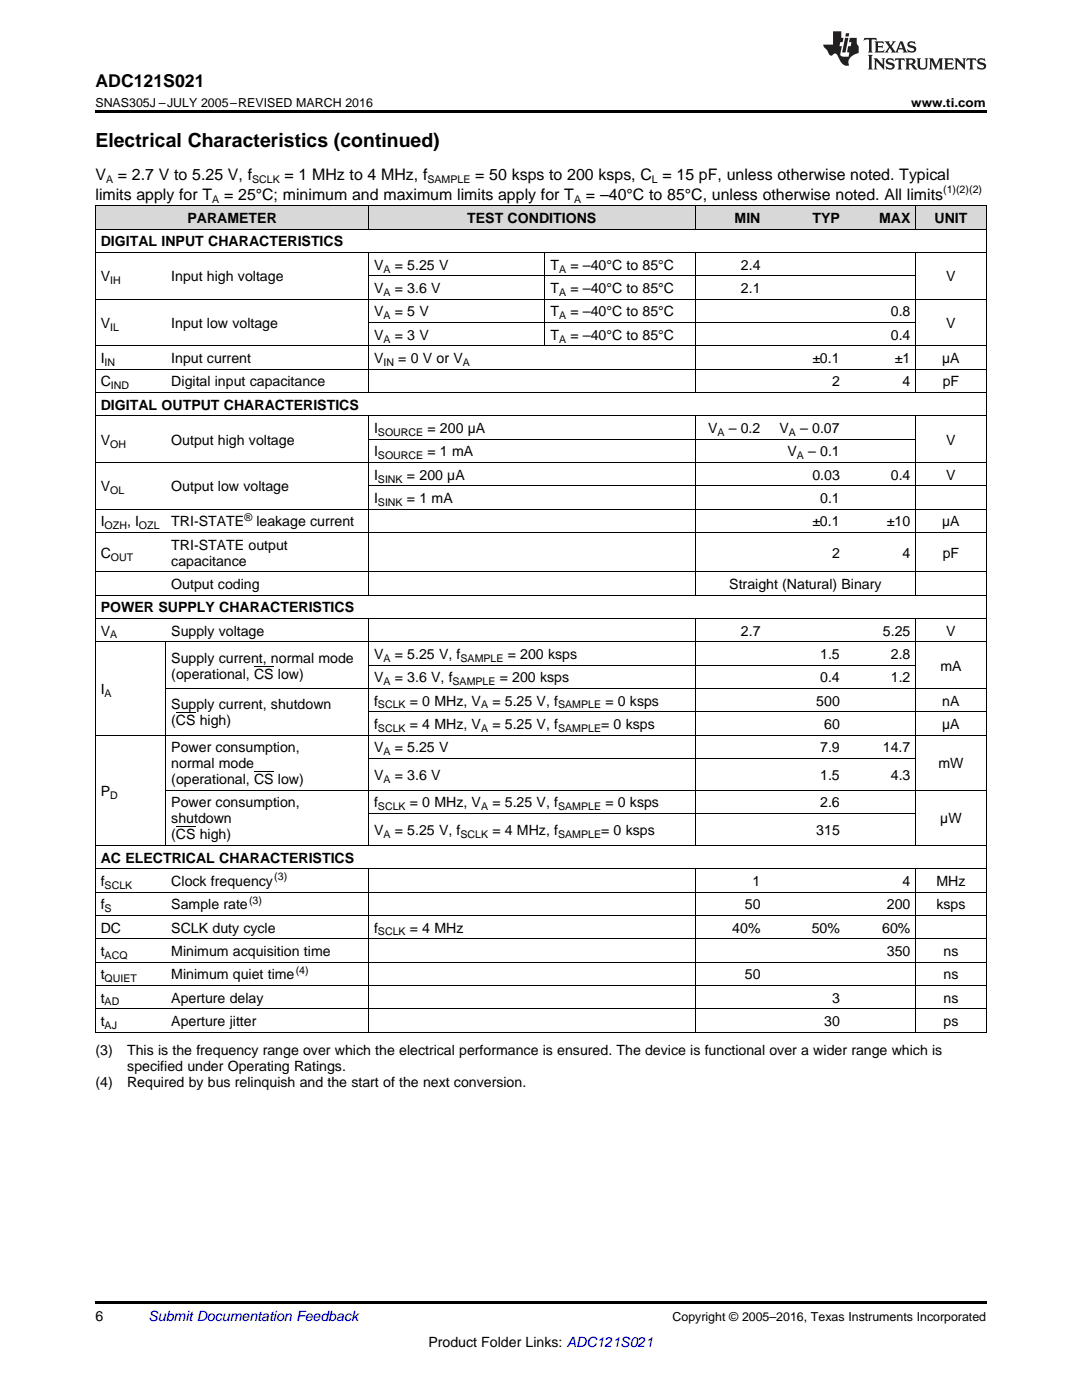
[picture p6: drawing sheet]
<svg xmlns="http://www.w3.org/2000/svg" width="216mm" height="279mm" viewBox="0 0 216 279" stroke-linecap="round" stroke-linejoin="round" font-family="sans-serif">
<defs><g id="words">
<text font-size="3.9" x="19" y="29.3">Electrical Characteristics (continued)</text>
<text font-size="3.5" x="19" y="17.3">ADC121S021</text>
<g font-size="3.2">
<text x="19" y="36">V</text>
<text x="23.5" y="36">= 2.7 V to 5.25 V, f</text>
<text x="56.8" y="36">= 1 MHz to 4 MHz, f</text>
<text x="94.8" y="36">= 50 ksps to 200 ksps, C = 15 pF, unless otherwise noted. Typical</text>
<text x="19" y="39.9">limits apply for T</text>
<text x="44.7" y="39.9">= 25°C; minimum and maximum limits apply for T</text>
<text x="116.9" y="39.9">= –40°C to 85°C, unless otherwise noted. All limits</text>
</g>
<g font-size="2.8">
<text x="37.4" y="44.5">PARAMETER</text>
<text x="93.2" y="44.5">TEST CONDITIONS</text>
<text x="146.6" y="44.5">MIN</text>
<text x="162.1" y="44.5">TYP</text>
<text x="175.4" y="44.5">MAX</text>
<text x="186.5" y="44.5">UNIT</text>
<text x="20.1" y="49.2">DIGITAL INPUT CHARACTERISTICS</text>
<text x="74.6" y="53.8">V</text>
<text x="78.8" y="53.8">= 5.25 V</text>
<text x="109.9" y="53.8">T</text>
<text x="113.8" y="53.8">= –40°C to 85°C</text>
<text x="147.8" y="53.8">2.4</text>
<text x="20.1" y="56.2">V</text>
<text x="34.2" y="56.2">Input high voltage</text>
<text x="74.6" y="58.5">V</text>
<text x="78.8" y="58.5">= 3.6 V</text>
<text x="109.9" y="58.5">T</text>
<text x="113.8" y="58.5">= –40°C to 85°C</text>
<text x="147.8" y="58.5">2.1</text>
<text x="188.8" y="56.2">V</text>
<text x="20.1" y="65.5">V</text>
<text x="34.2" y="65.5">Input low voltage</text>
<text x="74.6" y="63.1">V</text>
<text x="78.8" y="63.1">= 5 V</text>
<text x="109.9" y="63.1">T</text>
<text x="113.8" y="63.1">= –40°C to 85°C</text>
<text x="177.8" y="63.1">0.8</text>
<text x="188.8" y="65.5">V</text>
<text x="74.6" y="67.8">V</text>
<text x="78.8" y="67.8">= 3 V</text>
<text x="109.9" y="67.8">T</text>
<text x="113.8" y="67.8">= –40°C to 85°C</text>
<text x="177.8" y="67.8">0.4</text>
<text x="20.1" y="72.5">I</text>
<text x="20.1" y="77.1">C</text>
<text x="34.2" y="72.5">Input current</text>
<text x="34.2" y="77.1">Digital input capacitance</text>
<text x="74.6" y="72.5">V</text>
<text x="79.5" y="72.5">= 0 V or V</text>
<text x="162.1" y="72.5">±0.1</text>
<text x="166" y="77.1">2</text>
<text x="178.5" y="72.5">±1</text>
<text x="180.1" y="77.1">4</text>
<text x="188" y="72.5">µA</text>
<text x="188.1" y="77.1">pF</text>
<text x="20.1" y="81.8">DIGITAL OUTPUT CHARACTERISTICS</text>
<text x="20.1" y="88.8">V</text>
<text x="34.2" y="88.8">Output high voltage</text>
<text x="74.6" y="86.4">I</text>
<text x="85.3" y="86.4">= 200 µA</text>
<text x="141.3" y="86.4">V</text>
<text x="145.4" y="86.4">– 0.2</text>
<text x="155.5" y="86.4">V</text>
<text x="159.7" y="86.4">– 0.07</text>
<text x="188.8" y="88.8">V</text>
<text x="74.6" y="91.1">I</text>
<text x="74.6" y="95.7">I</text>
<text x="81.2" y="95.7">= 200 µA</text>
<text x="85.3" y="91.1">= 1 mA</text>
<text x="157.1" y="91.1">V</text>
<text x="161.3" y="91.1">– 0.1</text>
<text x="162.1" y="95.7">0.03</text>
<text x="177.8" y="95.7">0.4</text>
<text x="188.8" y="95.7">V</text>
<text x="20.1" y="98.1">V</text>
<text x="34.2" y="98.1">Output low voltage</text>
<text x="74.6" y="100.4">I</text>
<text x="81.2" y="100.4">= 1 mA</text>
<text x="163.7" y="100.4">0.1</text>
<text x="20.1" y="105.1">I</text>
<text x="25.3" y="105.1">, I</text>
<text x="34.2" y="105.1">TRI-STATE</text>
<text x="51.2" y="105.1">leakage current</text>
<text x="162.1" y="105.1">±0.1</text>
<text x="177" y="105.1">±10</text>
<text x="188" y="105.1">µA</text>
<text x="20.1" y="111.3">C</text>
<text x="34.2" y="109.7">TRI-STATE output</text>
<text x="34.2" y="112.9">capacitance</text>
<text x="166" y="111.3">2</text>
<text x="180.1" y="111.3">4</text>
<text x="188.1" y="111.3">pF</text>
<text x="34.2" y="117.5">Output coding</text>
<text x="145.5" y="117.5">Straight (Natural) Binary</text>
<text x="20.1" y="122.2">POWER SUPPLY CHARACTERISTICS</text>
<text x="20.1" y="126.9">V</text>
<text x="34.2" y="126.9">Supply voltage</text>
<text x="74.6" y="131.5">V</text>
<text x="78.8" y="131.5">= 5.25 V, f</text>
<text x="101.3" y="131.5">= 200 ksps</text>
<text x="147.8" y="126.9">2.7</text>
<text x="163.7" y="131.5">1.5</text>
<text x="176.2" y="126.9">5.25</text>
<text x="177.8" y="131.5">2.8</text>
<text x="188.8" y="126.9">V</text>
<text x="34.2" y="132.3">Supply current, normal mode</text>
<text x="34.2" y="135.4">(operational, CS low)</text>
<text x="74.6" y="136.2">V</text>
<text x="78.8" y="136.2">= 3.6 V, f</text>
<text x="99.7" y="136.2">= 200 ksps</text>
<text x="163.7" y="136.2">0.4</text>
<text x="177.8" y="136.2">1.2</text>
<text x="187.6" y="133.8">mA</text>
<text x="20.1" y="138.5">I</text>
<text x="34.2" y="141.6">Supply current, shutdown</text>
<text x="74.6" y="140.8">f</text>
<text x="81.8" y="140.8">= 0 MHz, V</text>
<text x="98.2" y="140.8">= 5.25 V, f</text>
<text x="120.8" y="140.8">= 0 ksps</text>
<text x="162.9" y="140.8">500</text>
<text x="188" y="140.8">nA</text>
<text x="34.2" y="144.7">(CS high)</text>
<text x="74.6" y="145.5">f</text>
<text x="81.8" y="145.5">= 4 MHz, V</text>
<text x="98.2" y="145.5">= 5.25 V, f</text>
<text x="119.9" y="145.5">= 0 ksps</text>
<text x="164.5" y="145.5">60</text>
<text x="188" y="145.5">µA</text>
<text x="34.2" y="150.1">Power consumption,</text>
<text x="34.2" y="153.3">normal mode</text>
<text x="74.6" y="150.1">V</text>
<text x="74.6" y="155.6">V</text>
<text x="78.8" y="150.1">= 5.25 V</text>
<text x="78.8" y="155.6">= 3.6 V</text>
<text x="163.7" y="150.1">7.9</text>
<text x="163.7" y="155.6">1.5</text>
<text x="176.2" y="150.1">14.7</text>
<text x="177.8" y="155.6">4.3</text>
<text x="187.3" y="153.3">mW</text>
<text x="20.1" y="158.8">P</text>
<text x="34.2" y="156.5">(operational, CS low)</text>
<text x="34.2" y="161.1">Power consumption,</text>
<text x="74.6" y="161.1">f</text>
<text x="81.8" y="161.1">= 0 MHz, V</text>
<text x="98.2" y="161.1">= 5.25 V, f</text>
<text x="120.8" y="161.1">= 0 ksps</text>
<text x="163.7" y="161.1">2.6</text>
<text x="34.2" y="164.3">shutdown</text>
<text x="34.2" y="167.5">(CS high)</text>
<text x="74.6" y="166.7">V</text>
<text x="78.8" y="166.7">= 5.25 V, f</text>
<text x="98.2" y="166.7">= 4 MHz, f</text>
<text x="119.9" y="166.7">= 0 ksps</text>
<text x="162.9" y="166.7">315</text>
<text x="187.6" y="164.3">µW</text>
<text x="20.1" y="172.2">AC ELECTRICAL CHARACTERISTICS</text>
<text x="20.1" y="176.8">f</text>
<text x="34.2" y="176.8">Clock frequency</text>
<text x="150.2" y="176.8">1</text>
<text x="180.1" y="176.8">4</text>
<text x="186.9" y="176.8">MHz</text>
<text x="20.1" y="181.5">f</text>
<text x="34.2" y="181.5">Sample rate</text>
<text x="148.6" y="181.5">50</text>
<text x="177" y="181.5">200</text>
<text x="186.9" y="181.5">ksps</text>
<text x="20.1" y="186.1">DC</text>
<text x="20.1" y="190.8">t</text>
<text x="34.2" y="186.1">SCLK duty cycle</text>
<text x="34.2" y="190.8">Minimum acquisition time</text>
<text x="74.6" y="186.1">f</text>
<text x="81.8" y="186.1">= 4 MHz</text>
<text x="146.1" y="186.1">40%</text>
<text x="162" y="186.1">50%</text>
<text x="176" y="186.1">60%</text>
<text x="177" y="190.8">350</text>
<text x="188.3" y="190.8">ns</text>
<text x="20.1" y="195.4">t</text>
<text x="34.2" y="195.4">Minimum quiet time</text>
<text x="148.6" y="195.4">50</text>
<text x="188.3" y="195.4">ns</text>
<text x="20.1" y="200.1">t</text>
<text x="34.2" y="200.1">Aperture delay</text>
<text x="166" y="200.1">3</text>
<text x="188.3" y="200.1">ns</text>
<text x="20.1" y="204.8">t</text>
<text x="34.2" y="204.8">Aperture jitter</text>
<text x="164.5" y="204.8">30</text>
<text x="188.3" y="204.8">ps</text>
<text x="19" y="210.6">(3)</text>
<text x="25.4" y="210.6">This is the frequency range over which the electrical performance is ensured. The device is functional over a wider range which is</text>
<text x="25.4" y="213.8">specified under Operating Ratings.</text>
<text x="19" y="217">(4)</text>
<text x="25.4" y="217">Required by bus relinquish and the start of the next conversion.</text>
<text x="19" y="263.6">6</text>
<text x="85.5" y="268.9">Product Folder Links: ADC121S021</text>
</g>
<text font-size="2.8" fill="#0000c8" x="29.6" y="263.6">Submit Documentation Feedback</text>
<g font-size="2.5">
<text x="19" y="21.4">SNAS305J –JULY 2005–REVISED MARCH 2016</text>
<text x="181.8" y="21.4">www.ti.com</text>
<text x="134.2" y="263.6">Copyright © 2005–2016, Texas Instruments Incorporated</text>
</g>
<g font-size="2.1">
<text x="21.2" y="36.6">A</text>
<text x="42.4" y="40.5">A</text>
<text x="50.3" y="36.6">SCLK</text>
<text x="85.3" y="36.6">SAMPLE</text>
<text x="114.5" y="40.5">A</text>
<text x="130.1" y="36.6">L</text>
<text x="188.2" y="38.6">(1)(2)(2)</text>
<text x="22" y="56.7">IH</text>
<text x="76.5" y="54.4">A</text>
<text x="76.5" y="59.1">A</text>
<text x="111.5" y="54.4">A</text>
<text x="111.5" y="59.1">A</text>
<text x="76.5" y="63.7">A</text>
<text x="111.5" y="63.7">A</text>
<text x="22" y="66">IL</text>
<text x="76.5" y="68.4">A</text>
<text x="111.5" y="68.4">A</text>
<text x="20.9" y="73">IN</text>
<text x="22.1" y="77.7">IND</text>
<text x="76.5" y="73">IN</text>
<text x="92.4" y="73">A</text>
<text x="22" y="89.3">OH</text>
<text x="75.4" y="87">SOURCE</text>
<text x="143.2" y="87">A</text>
<text x="157.4" y="87">A</text>
<text x="75.4" y="91.7">SOURCE</text>
<text x="159" y="91.7">A</text>
<text x="22" y="98.6">OL</text>
<text x="75.4" y="96.3">SINK</text>
<text x="75.4" y="101">SINK</text>
<text x="20.9" y="105.6">OZH</text>
<text x="27.7" y="105.6">OZL</text>
<text x="48.8" y="103.9">®</text>
<text x="22.1" y="111.9">OUT</text>
<text x="22" y="127.4">A</text>
<text x="76.5" y="132.1">A</text>
<text x="76.5" y="136.7">A</text>
<text x="90.3" y="136.7">SAMPLE</text>
<text x="91.9" y="132.1">SAMPLE</text>
<text x="20.9" y="139.1">A</text>
<text x="75.4" y="141.4">SCLK</text>
<text x="96" y="141.4">A</text>
<text x="111.4" y="141.4">SAMPLE</text>
<text x="75.4" y="146">SCLK</text>
<text x="96" y="146">A</text>
<text x="111.4" y="146">SAMPLE</text>
<text x="76.5" y="150.7">A</text>
<text x="22" y="159.4">D</text>
<text x="75.4" y="161.7">SCLK</text>
<text x="76.5" y="156.2">A</text>
<text x="96" y="161.7">A</text>
<text x="111.4" y="161.7">SAMPLE</text>
<text x="76.5" y="167.2">A</text>
<text x="91.9" y="167.2">SCLK</text>
<text x="111.4" y="167.2">SAMPLE</text>
<text x="20.9" y="177.4">SCLK</text>
<text x="54.7" y="175.7">(3)</text>
<text x="20.9" y="182">S</text>
<text x="49.7" y="180.3">(3)</text>
<text x="20.9" y="191.3">ACQ</text>
<text x="75.4" y="186.7">SCLK</text>
<text x="20.9" y="196">QUIET</text>
<text x="59" y="194.3">(4)</text>
<text x="20.9" y="200.7">AD</text>
<text x="20.9" y="205.3">AJ</text>
</g>
</g></defs>
<g fill="#d8d8d8">
<path d="M19 41.1h14.1v4.7h-14.1z"/>
<path d="M33.1 41.1h40.5v4.7h-40.5z"/>
<path d="M73.6 41.1h35.2v4.7h-35.2z"/>
<path d="M108.8 41.1h29.9v4.7h-29.9z"/>
<path d="M138.7 41.1h14.1v4.7h-14.1z"/>
<path d="M152.8 41.1h15.9v4.7h-15.9z"/>
<path d="M168.7 41.1h14v4.7h-14z"/>
<path d="M182.7 41.1h14.1v4.7h-14.1z"/>
</g>
<path d="M19 22h177.8v.5h-177.8zM19 259.7h177.8v.5h-177.8z" fill="#000"/>
<g fill="none" stroke="#000" stroke-width=".2">
<path d="M19 59.7h177.8M19 50.4h177.8M19 45.7h177.8M19 41.1h177.8M19.1 41.1v164.9M73.5 41.1v4.7M73.5 50.4v28M73.6 55.1h109.1M108.7 50.4v18.7M138.7 41.1v4.7M138.7 50.4v28M182.7 41.1v4.7"/>
<path d="M182.7 50.4v28M196.8 41.1v164.9M19 78.3h177.8M19 73.7h177.8M19 69h177.8M73.6 64.4h109.1M19 92.3h177.8M19 83h177.8M73.5 83v35.8M73.6 97h123.2M73.6 87.6h109.1M138.7 83v35.8"/>
<path d="M182.7 83v35.8M19 118.8h177.8M19 114.1h177.8M19 106.3h177.8M19 101.6h177.8M19 128.1h177.8M19 123.4h177.8M33.1 128.1v40.7M33.1 137.4h163.7M73.5 123.5v45.3M73.6 132.7h109.1M138.7 123.5v45.3"/>
<path d="M182.7 123.5v45.3M19 146.7h177.8M33.1 157.7h163.7M73.6 151.4h109.1M73.6 142h123.2M19 178h177.8M19 173.4h177.8M19 168.7h177.8M73.5 173.4v32.6M73.6 162.4h109.1M138.7 173.4v32.6M182.7 173.4v32.6"/>
<path d="M19 196.7h177.8M19 192h177.8M19 187.3h177.8M19 182.7h177.8M19 206h177.8M19 201.3h177.8"/>
</g>
<g fill="#231f20">
<path d="M172.5 7.6l-.1 .5 .4-.2h.6v.1v2.1l-.2 .4h.9l-.2-.4v-2.1l.1-.1h.5l.5 .2-.2-.5zM174.5 8.3l.2 .3v1.5l-.2 .4h1.8l.2-.6a1.04 1.04 0 0 1-1.3 .2v-.7h.6l.3 .2v-.6l-.3 .2h-.6v-.6l.8-.1 .4 .3-.2-.5zM176.5 8.3l.9 1.1-.9 1.1h.8l-.2-.2 .4-.7 .5 .7-.2 .2h1.5l-.2-.2 .2-.4h.9l.1 .4-.2 .2h1l-.3-.3-.7-1.9h-.5l-.9 2-.8-1 .9-1h-.8l.1 .3-.4 .5-.3-.6 .1-.2zM179.7 8.6l.4 1h-.7zM181.3 8.4a.63 .63 0 0 0-.2 .7 .63 .63 0 0 0 .6 .4l.6 .2 .1 .2a.75 .75 0 0 1-.7 .4 .75 .75 0 0 1-.6-.5l.1 .7 .1-.1a1.11 1.11 0 0 0 1.5-.6 1.13 1.13 0 0 0-1.2-.8l-.1-.4a1.04 1.04 0 0 1 1.2 .2l-.2-.5-.2 .1-.4-.2zM173.2 10.9l.2 .4v2.2l-.2 .4h1l-.3-.4v-2.2l.3-.4zM174.3 11.6l.3 .4v1.5l-.3 .4h.8l-.2-.4v-1.3l1.5 1.7v-1.9l.2-.4h-.7l.2 .4v.9l-1.1-1.3zM177 11.8a.62 .62 0 0 0-.2 .7 .62 .62 0 0 0 .6 .4l.6 .1 .1 .3a.76 .76 0 0 1-.7 .3 .76 .76 0 0 1-.7-.4l.2 .7 .1-.1a1.11 1.11 0 0 0 1.5-.6 1.13 1.13 0 0 0-1.2-.8l-.1-.4a1.04 1.04 0 0 1 1.2 .2l-.2-.6-.2 .1-.5-.1zM178.7 11.6l-.2 .6a.61 .61 0 0 1 .8-.3v1.6l-.2 .4h.9l-.2-.4v-1.6a.63 .63 0 0 1 .7 .3l-.1-.6zM180.6 11.6l.3 .4v1.5l-.3 .4h1l-.2-.2-.1-.8 .6 .2a.76 .76 0 0 0 1.2 .7l-1-1a.58 .58 0 0 0 .6-.5 .58 .58 0 0 0-.5-.6zM181.4 11.9h.1a.45 .45 0 0 1 .5 .1 .45 .45 0 0 1 .1 .5l-.8 .2zM182.9 11.6l.2 .2a2.17 2.17 0 0 0 .3 1.9 .99 .99 0 0 0 1.6-.6v-1.1l.2-.4h-.7l.2 .2a1.92 1.92 0 0 1-.2 1.8 .6 .6 0 0 1-.9-.5v-1.1l.2-.4zM185.4 11.6l.2 .4v1.5l-.2 .4h.7l-.2-.4v-1.4l.8 1.8 .8-1.8v1.4l-.2 .4h.9l-.2-.4v-1.5l.2-.4h-.8l-.6 1.5-.6-1.5zM188.4 11.6l.2 .4v1.5l-.2 .4h1.8l.1-.6a1.04 1.04 0 0 1-1.2 .1v-.6h.5l.4 .2v-.6l-.4 .2h-.5v-.7h.8l.3 .3-.1-.6zM190.5 11.6l.2 .4v1.5l-.2 .4h.7l-.2-.4v-1.3l1.5 1.7v-1.9l.2-.4h-.7l.2 .4v.9l-1.1-1.3zM192.9 11.6l-.1 .6a.61 .61 0 0 1 .7-.3l.1 1.6-.3 .4h1l-.3-.4 .1-1.6a.63 .63 0 0 1 .7 .3l-.1-.6zM195.2 11.8a.62 .62 0 0 0-.2 .7 .62 .62 0 0 0 .6 .4l.6 .1 .1 .3a.76 .76 0 0 1-.7 .3 .76 .76 0 0 1-.6-.4l.1 .7 .1-.1a1.11 1.11 0 0 0 1.6-.6 1.13 1.13 0 0 0-1.3-.8l-.1-.4a1.04 1.04 0 0 1 1.2 .2l-.1-.6-.2 .1-.5-.1z"/>
<path d="M166.2 6.3v2.6h-1.9v.4l.8 .9a.91 .91 0 0 0 1 .8 .56 .56 0 0 1 .5-.3 .56 .56 0 0 1 .5 .3l.4 .8a1.53 1.53 0 0 0 1.9 1.2 1.54 1.54 0 0 1 1-2.1l.9-.3v-1.4a1.52 1.52 0 0 1-.4-1.6h-1.3l-.2 .8h.5l-.2 .8h-.5l-.1 1v.2l.4 .1-.2 .8a1.93 1.93 0 0 1-1.6-.3l.3-1.8h-.5l.2-.8h.4l.2-.8h-.4v-1.3zM168.6 7.6l-.6 2.9h.7l.6-2.9zM168.8 6.6l-.1 .7h.6l.2-.7z"/>
</g>
<path d="M50.7 132.9h3.9M35.1 142.3h3.9M50.7 154h3.9M35.1 165h3.9" fill="none" stroke="#000" stroke-width=".2"/>
<use href="#words"/>
</svg>
